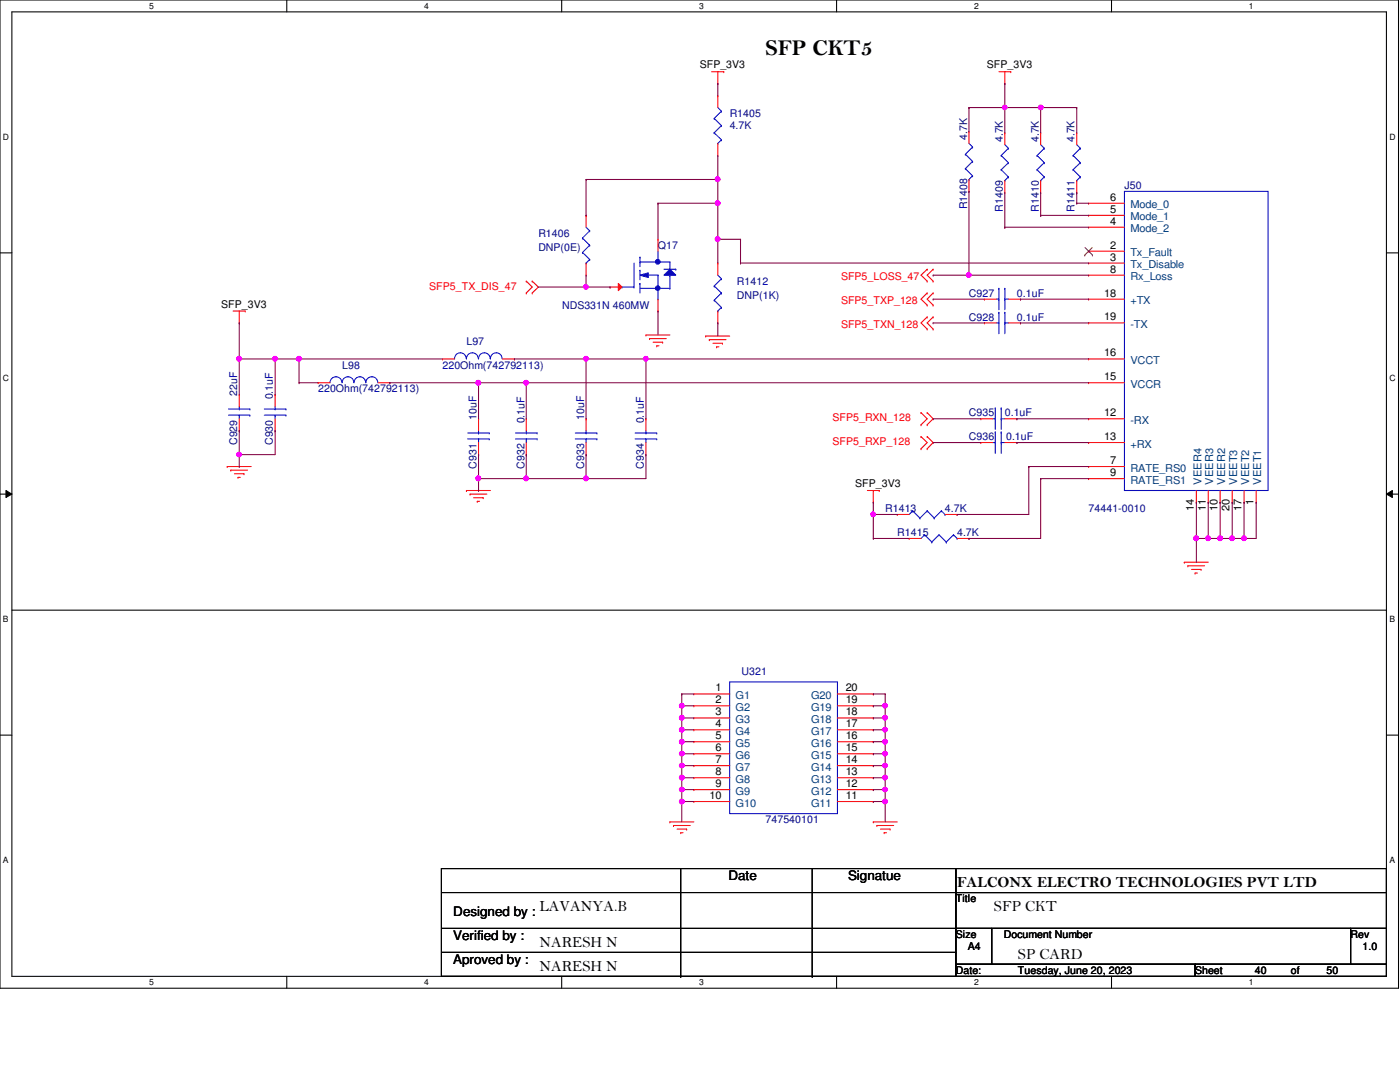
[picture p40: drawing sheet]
<svg xmlns="http://www.w3.org/2000/svg" width="279mm" height="216mm" viewBox="0 0 279 216" stroke-linecap="round" stroke-linejoin="round" font-family="sans-serif">
<defs><g id="words">
<text font-size="4.5" x="152.8" y="11">SFP CKT5</text>
<g font-size="3.1">
<text x="191" y="177">FALCONX ELECTRO TECHNOLOGIES PVT LTD</text>
<text x="107.7" y="181.7">LAVANYA.B</text>
<text x="198.4" y="181.7">SFP CKT</text>
<text x="107.7" y="188.9">NARESH N</text>
<text x="203.2" y="191.3">SP CARD</text>
<text x="107.7" y="193.7">NARESH N</text>
</g>
<g font-size="2.6">
<text x="145.4" y="175.7">Date</text>
<text x="169.2" y="175.7">Signatue</text>
<text x="90.5" y="182.8">Designed by :</text>
<text x="90.5" y="187.6">Verified by :</text>
<text x="90.5" y="192.4">Aproved by :</text>
</g>
<g font-size="2.2">
<text x="221.6" y="40">6</text>
<text x="221.6" y="42.5">5</text>
<text x="221.6" y="44.8">4</text>
<text x="221.6" y="52">3</text>
<text x="221.6" y="49.6">2</text>
<text x="220.4" y="59.2">18</text>
<text x="221.6" y="54.4">8</text>
<text x="220.4" y="63.9">19</text>
<text x="220.4" y="71.1">16</text>
<text x="220.4" y="75.9">15</text>
<text x="220.4" y="83.1">12</text>
<text x="220.4" y="87.8">13</text>
<text x="221.6" y="92.6">7</text>
<text x="221.6" y="95">9</text>
<text x="238.3" y="102" transform="rotate(-90 238.3 102)">14</text>
<text x="240.6" y="102" transform="rotate(-90 240.6 102)">11</text>
<text x="243" y="102" transform="rotate(-90 243 102)">10</text>
<text x="245.4" y="102" transform="rotate(-90 245.4 102)">20</text>
<text x="247.8" y="102" transform="rotate(-90 247.8 102)">17</text>
<text x="250.2" y="100.8" transform="rotate(-90 250.2 100.8)">1</text>
<text x="142.8" y="138">1</text>
<text x="168.8" y="138">20</text>
<text x="142.8" y="140.3">2</text>
<text x="142.8" y="142.7">3</text>
<text x="168.8" y="140.3">19</text>
<text x="168.8" y="142.7">18</text>
<text x="142.8" y="145.1">4</text>
<text x="142.8" y="147.5">5</text>
<text x="142.8" y="149.9">6</text>
<text x="168.8" y="145.1">17</text>
<text x="168.8" y="147.5">16</text>
<text x="168.8" y="149.9">15</text>
<text x="142.8" y="152.3">7</text>
<text x="142.8" y="154.7">8</text>
<text x="168.8" y="152.3">14</text>
<text x="168.8" y="154.7">13</text>
<text x="141.6" y="159.4">10</text>
<text x="142.8" y="157.1">9</text>
<text x="168.8" y="159.4">11</text>
<text x="168.8" y="157.1">12</text>
</g>
<g font-size="2.2" fill="#004080">
<text x="225.6" y="41.6">Mode_0</text>
<text x="225.6" y="44">Mode_1</text>
<text x="225.6" y="46.4">Mode_2</text>
<text x="225.6" y="53.5">Tx_Disable</text>
<text x="225.6" y="51.1">Tx_Fault</text>
<text x="225.6" y="55.9">Rx_Loss</text>
<text x="225.6" y="60.7">+TX</text>
<text x="225.6" y="65.4">-TX</text>
<text x="225.6" y="77.4">VCCR</text>
<text x="225.6" y="72.6">VCCT</text>
<text x="225.6" y="84.6">-RX</text>
<text x="225.6" y="89.3">+RX</text>
<text x="225.6" y="94.1">RATE_RS0</text>
<text x="225.6" y="96.5">RATE_RS1</text>
<text x="239.8" y="96.7" transform="rotate(-90 239.8 96.7)">VEER4</text>
<text x="242.1" y="96.7" transform="rotate(-90 242.1 96.7)">VEER3</text>
<text x="244.5" y="96.7" transform="rotate(-90 244.5 96.7)">VEER2</text>
<text x="246.9" y="96.7" transform="rotate(-90 246.9 96.7)">VEET3</text>
<text x="249.3" y="96.7" transform="rotate(-90 249.3 96.7)">VEET2</text>
<text x="251.7" y="96.7" transform="rotate(-90 251.7 96.7)">VEET1</text>
<text x="146.8" y="139.5">G1</text>
<text x="146.8" y="141.9">G2</text>
<text x="161.9" y="139.5">G20</text>
<text x="161.9" y="141.9">G19</text>
<text x="146.8" y="146.6">G4</text>
<text x="146.8" y="144.3">G3</text>
<text x="146.8" y="149">G5</text>
<text x="161.9" y="144.3">G18</text>
<text x="161.9" y="146.6">G17</text>
<text x="161.9" y="149">G16</text>
<text x="146.8" y="151.4">G6</text>
<text x="146.8" y="153.8">G7</text>
<text x="161.9" y="151.4">G15</text>
<text x="161.9" y="153.8">G14</text>
<text x="146.8" y="156.2">G8</text>
<text x="146.8" y="158.6">G9</text>
<text x="146.8" y="161">G10</text>
<text x="161.9" y="161">G11</text>
<text x="161.9" y="158.6">G12</text>
<text x="161.9" y="156.2">G13</text>
</g>
<g font-size="2.1">
<text x="139.7" y="13.6">SFP_3V3</text>
<text x="197" y="13.6">SFP_3V3</text>
<text x="44.2" y="61.4">SFP_3V3</text>
<text x="170.7" y="97.2">SFP_3V3</text>
<text x="190.8" y="180">Title</text>
<text x="190.8" y="187.2">Size</text>
<text x="193.1" y="189.6">A4</text>
<text x="200.3" y="187.2">Document Number</text>
<text x="269.5" y="187.2">Rev</text>
<text x="271.9" y="189.6">1.0</text>
<text x="190.8" y="194.4">Date:</text>
<text x="203.2" y="194.4">Tuesday, June 20, 2023</text>
<text x="238.5" y="194.4">Sheet</text>
<text x="250.4" y="194.4">40</text>
<text x="257.6" y="194.4">of</text>
<text x="264.8" y="194.4">50</text>
</g>
<g font-size="2.1" fill="#000080">
<text x="145.6" y="23.4">R1405</text>
<text x="145.6" y="25.8">4.7K</text>
<text x="193" y="27.9" transform="rotate(-90 193 27.9)">4.7K</text>
<text x="200.2" y="28.4" transform="rotate(-90 200.2 28.4)">4.7K</text>
<text x="207.3" y="28.4" transform="rotate(-90 207.3 28.4)">4.7K</text>
<text x="214.5" y="28.4" transform="rotate(-90 214.5 28.4)">4.7K</text>
<text x="193" y="41.8" transform="rotate(-90 193 41.8)">R1408</text>
<text x="224.4" y="37.8">J50</text>
<text x="107.4" y="47.3">R1406</text>
<text x="200.2" y="42.2" transform="rotate(-90 200.2 42.2)">R1409</text>
<text x="207.3" y="42.2" transform="rotate(-90 207.3 42.2)">R1410</text>
<text x="214.5" y="42.2" transform="rotate(-90 214.5 42.2)">R1411</text>
<text x="107.4" y="50.2">DNP(0E)</text>
<text x="131.3" y="49.7">Q17</text>
<text x="147.1" y="56.9">R1412</text>
<text x="147.1" y="59.7">DNP(1K)</text>
<text x="193.4" y="59.2">C927</text>
<text x="202.9" y="59.2">0.1uF</text>
<text x="112.2" y="61.6">NDS331N 460MW</text>
<text x="193.4" y="64">C928</text>
<text x="202.9" y="64">0.1uF</text>
<text x="93.1" y="68.8">L97</text>
<text x="68.3" y="73.6">L98</text>
<text x="88.3" y="73.6">220Ohm(742792113)</text>
<text x="47.3" y="79" transform="rotate(-90 47.3 79)">22uF</text>
<text x="54.5" y="79.7" transform="rotate(-90 54.5 79.7)">0.1uF</text>
<text x="63.5" y="78.3">220Ohm(742792113)</text>
<text x="95.1" y="83.8" transform="rotate(-90 95.1 83.8)">10uF</text>
<text x="116.6" y="83.8" transform="rotate(-90 116.6 83.8)">10uF</text>
<text x="193.4" y="83.1">C935</text>
<text x="200.5" y="83.1">0.1uF</text>
<text x="47.3" y="88.8" transform="rotate(-90 47.3 88.8)">C929</text>
<text x="54.5" y="88.8" transform="rotate(-90 54.5 88.8)">C930</text>
<text x="104.6" y="84.5" transform="rotate(-90 104.6 84.5)">0.1uF</text>
<text x="128.5" y="84.5" transform="rotate(-90 128.5 84.5)">0.1uF</text>
<text x="193.4" y="87.9">C936</text>
<text x="200.8" y="87.9">0.1uF</text>
<text x="95.1" y="93.6" transform="rotate(-90 95.1 93.6)">C931</text>
<text x="104.6" y="93.6" transform="rotate(-90 104.6 93.6)">C932</text>
<text x="116.6" y="93.6" transform="rotate(-90 116.6 93.6)">C933</text>
<text x="128.5" y="93.6" transform="rotate(-90 128.5 93.6)">C934</text>
<text x="176.7" y="102.2">R1413</text>
<text x="179.1" y="107">R1415</text>
<text x="188.6" y="102.2">4.7K</text>
<text x="191" y="107">4.7K</text>
<text x="217.3" y="102.2">74441-0010</text>
<text x="148" y="134.7">U321</text>
<text x="152.8" y="164.3">747540101</text>
</g>
<g font-size="2.1" fill="#f00">
<text x="85.7" y="57.8">SFP5_TX_DIS_47</text>
<text x="167.9" y="55.9">SFP5_LOSS_47</text>
<text x="167.9" y="60.7">SFP5_TXP_128</text>
<text x="167.9" y="65.4">SFP5_TXN_128</text>
<text x="166.2" y="84.1">SFP5_RXN_128</text>
<text x="166.2" y="88.9">SFP5_RXP_128</text>
</g>
<g font-size="1.7">
<text x="29.8" y="1.8">5</text>
<text x="84.7" y="1.8">4</text>
<text x="139.5" y="1.8">3</text>
<text x="194.4" y="1.8">2</text>
<text x="249.3" y="1.8">1</text>
<text x=".6" y="27.9">D</text>
<text x="277.3" y="27.9">D</text>
<text x=".6" y="76">C</text>
<text x="277.3" y="76">C</text>
<text x=".6" y="124.2">B</text>
<text x="277.3" y="124.2">B</text>
<text x=".6" y="172.3">A</text>
<text x="277.3" y="172.3">A</text>
<text x="29.8" y="196.6">5</text>
<text x="84.7" y="196.6">4</text>
<text x="139.5" y="196.6">3</text>
<text x="194.4" y="196.6">2</text>
<text x="249.3" y="196.6">1</text>
</g>
</g></defs>
<path d="M0 0h279.1v197.2h-279.1zM2.4 2.4h274.3v192.4h-274.3z" fill="none" stroke="#000" stroke-width=".21"/>
<g fill="#fff">
<path d="M29.8 .3h.9v1.9h-.9z"/>
<path d="M29.8 195.1h.9v1.9h-.9z"/>
</g>
<path d="M57.2 0v2.4M57.2 194.8v2.4" fill="none" stroke="#000" stroke-width=".21"/>
<g fill="#fff">
<path d="M84.7 .3h.9v1.9h-.9z"/>
<path d="M84.7 195.1h.9v1.9h-.9z"/>
</g>
<path d="M112.1 0v2.4M112.1 194.8v2.4" fill="none" stroke="#000" stroke-width=".21"/>
<g fill="#fff">
<path d="M139.5 .3h1v1.9h-1z"/>
<path d="M139.5 195.1h1v1.9h-1z"/>
</g>
<path d="M167 0v2.4M167 194.8v2.4" fill="none" stroke="#000" stroke-width=".21"/>
<g fill="#fff">
<path d="M194.4 .3h.9v1.9h-.9z"/>
<path d="M194.4 195.1h.9v1.9h-.9z"/>
</g>
<path d="M221.8 0v2.4M221.8 194.8v2.4" fill="none" stroke="#000" stroke-width=".21"/>
<g fill="#fff">
<path d="M249.3 .3h.9v1.9h-.9z"/>
<path d="M249.3 195.1h.9v1.9h-.9z"/>
<path d="M.6 26.4h1.2v1.9h-1.2z"/>
<path d="M277.3 26.4h1.2v1.9h-1.2z"/>
<path d="M.6 74.5h1.2v1.9h-1.2z"/>
<path d="M277.3 74.5h1.2v1.9h-1.2z"/>
</g>
<path d="M0 50.5h2.4M276.7 50.5h2.4" fill="none" stroke="#000" stroke-width=".21"/>
<g fill="#fff">
<path d="M.6 122.6h1.1v1.9h-1.1z"/>
<path d="M277.3 122.6h1.1v1.9h-1.1z"/>
</g>
<path d="M0 98.6h2.4M276.7 98.6h2.4" fill="none" stroke="#000" stroke-width=".21"/>
<path d="M1.2 97.9l1.2 .7-1.2 .7zM276.7 98.6l1.2-.7v1.4z" fill="#000"/>
<path d="M1.2 97.9l1.2 .7-1.2 .7zM276.7 98.6l1.2-.7v1.4z" fill="none" stroke="#000" stroke-width=".2"/>
<g fill="#fff">
<path d="M.6 170.7h1.1v1.9h-1.1z"/>
<path d="M277.3 170.7h1.1v1.9h-1.1z"/>
</g>
<g fill="none" stroke="#000" stroke-width=".21">
<path d="M2.4 121.8h274.3M276.7 121.8h.1M0 146.7h2.4M276.7 146.7h2.4M88.1 173.3h102.7v21.5h-102.7zM88.1 178.1h102.7M135.8 173.3v21.5M162.1 173.3v21.5M190.8 173.3h85.9v4.8h-85.9zM190.8 178.1h85.9v7.2h-85.9zM190.8 178.1h.1M88.1 185.3h102.7"/>
<path d="M88.1 190h102.7M135.8 194.8h.1M162.1 194.8h.1M190.8 185.3h7.1v7.1h-7.1zM190.8 192.4h47.7v2.4h-47.7zM190.8 185.3h.1M190.8 190h.1M197.9 185.3h71.6v7.1h-71.6zM238.5 192.4h38.2v2.4h-38.2zM269.5 185.3h7.2v7.1h-7.2z"/>
</g>
<g fill="none" stroke="#f00" stroke-width=".21">
<path d="M142 14.3h2.4M143.3 16.7h.1M143.3 19.1h.1M143.3 14.3v2.4M143.3 19.1v2.4M144.4 14.3h.1M199.3 14.3h2.4M200.5 16.7h.1M200.5 14.3v2.4M201.7 14.3h.1M143.3 31h.1M143.3 28.6v2.4"/>
<path d="M193.4 26.2h.1M193.4 38.2h.1M193.4 26.2v2.4M193.4 35.8v2.4M200.5 26.5h.1M200.5 38.4h.1M200.5 26.5v2.4M200.5 36v2.4M207.7 26.5h.1M207.7 38.4h.1M207.7 26.5v2.4M207.7 36v2.4"/>
<path d="M214.9 26.5h.1M214.9 38.4h.1M214.9 26.5v2.4M214.9 36v2.4M105 56.1h.1M105 58.5h.1M105 56.1l1.2 1.2-1.2 1.2M106.2 58.5h.1M106.2 56.1h.1M106.2 56.1l1.2 1.2-1.2 1.2M117 43h.1M117 54.9h.1"/>
<path d="M117 43v2.3M117 52.5v2.4M143.3 52.5h.1M143.3 52.5v2.4M185 53.7h.1M185 56.1h.1M185 58.5h.1M185 53.7l-1.2 1.2 1.2 1.2M185 58.5l-1.2 1.2 1.2 1.2M186.2 53.7h.1M186.2 56.1h.1M186.2 58.5h.1"/>
<path d="M186.2 53.7l-1.2 1.2 1.2 1.2M186.2 58.5l-1.2 1.2 1.2 1.2M217.3 54.9h.1M217.3 40.6h.1M217.3 43h.1M217.3 45.3h.1M217.3 52.5h.1M217.3 50.1h.1M217.3 59.7h.1M217.3 54.9h7.1M217.3 40.6h7.1M217.3 43h7.1"/>
<path d="M217.3 45.3h7.1M217.3 52.5h7.1M217.3 50.1h7.1M217.3 59.7h7.1M46.5 62.1h2.4M47.8 64.4h.1M47.8 78.8h.1M47.8 62.1v2.3M47.8 78.8v2.4M48.9 62.1h.1M54.9 78.8h.1M54.9 78.8v2.4"/>
<path d="M63.5 76.4h.1M63.5 76.4h2.4M75.4 76.4h2.4M77.8 76.4h.1M88.3 71.6h.1M88.3 71.6h2.4M100.2 71.6h2.5M102.7 71.6h.1M128.9 66.8h.1M128.9 66.8h4.8M129.6 67.6h.1M129.6 67.6h3.4"/>
<path d="M130.3 68.3h1.9M131.1 69h.1M131.1 69h.4M132.2 68.3h.1M140.8 67.1h.1M140.8 67.1h4.8M141.6 67.8h.1M141.6 67.8h3.3M142.3 68.5h1.9M143 69.2h.1M143 69.2h.5M143.3 64.4h.1"/>
<path d="M143.3 62.1v2.3M144.2 68.5h.1M185 60.9h.1M185 63.2h.1M185 65.7h.1M185 63.2l-1.2 1.2 1.2 1.3M186.2 60.9h.1M186.2 63.2h.1M186.2 65.7h.1M186.2 63.2l-1.2 1.2 1.2 1.3M196.5 64.4h.1M196.5 64.4h2.4"/>
<path d="M201.3 64.4h2.4M203.7 64.4h.1M217.3 76.4h.1M217.3 71.6h.1M217.3 64.4h.1M217.3 64.4h7.1M217.3 76.4h7.1M217.3 71.6h7.1M45.3 93.1h.1M45.3 93.1h4.8M46.1 93.8h.1M46.1 93.8h3.3"/>
<path d="M46.8 94.5h1.9M47.5 95.2h.1M47.5 95.2h.5M47.8 85.9h.1M47.8 83.6v2.3M48.7 94.5h.1M54.9 85.9h.1M54.9 83.6v2.3M93.1 97.9h.1M93.1 97.9h4.8M93.8 98.6h.1M93.8 98.6h3.4"/>
<path d="M94.5 99.3h1.9M95.5 83.6h.1M95.5 90.7h.1M95.5 83.6v2.3M95.5 88.3v2.4M96.4 99.3h.1M105 83.6h.1M105 90.7h.1M105 83.6v2.3M105 88.3v2.4M117 83.6h.1M117 90.7h.1"/>
<path d="M117 83.6v2.3M117 88.3v2.4M128.9 83.6h.1M128.9 90.7h.1M128.9 83.6v2.3M128.9 88.3v2.4M173.1 97.9h2.4M174.3 97.9v2.3M175.5 97.9h.1M183.8 82.3h.1M183.8 84.8h.1M183.8 87.1h.1"/>
<path d="M183.8 89.5h.1M183.8 82.3l1.2 1.3-1.2 1.2M183.8 87.1l1.2 1.2-1.2 1.2M185 84.8h.1M185 82.3h.1M185 89.5h.1M185 87.1h.1M185 82.3l1.2 1.3-1.2 1.2M185 87.1l1.2 1.2-1.2 1.2M195.7 83.6h.1M195.7 88.3h.1M195.7 83.6h2.5"/>
<path d="M195.7 88.3h2.5M200.5 83.6h2.4M200.5 88.3h2.4M202.9 83.6h.1M202.9 88.3h.1M217.3 83.6h.1M217.3 88.3h.1M217.3 93.1h.1M217.3 95.5h.1M217.3 93.1h7.1M217.3 83.6h7.1M217.3 88.3h7.1"/>
<path d="M217.3 95.5h7.1M238.8 97.9v2.3M241.1 97.9v2.3M243.5 97.9v2.3M245.9 97.9v2.3M248.3 97.9v2.3M250.7 97.9v2.3M95.2 100h.1M95.2 100h.5M174.3 100.2h.1M179.1 102.7h.1M179.1 102.7h2.3"/>
<path d="M181.4 107.4h.1M181.4 107.4h2.4M188.6 102.7h2.4M191 102.7h.1M191 107.4h2.4M193.4 107.4h.1M236.3 112.2h.1M236.3 112.2h4.8M237.1 112.9h.1M237.1 112.9h3.3M237.8 113.6h1.9M238.5 114.3h.1"/>
<path d="M238.5 114.3h.5M238.8 100.2h.1M239.7 113.6h.1M241.1 100.2h.1M243.5 100.2h.1M245.9 100.2h.1M248.3 100.2h.1M250.7 100.2h.1M138.5 138.5h.1M138.5 138.5h7.1M167.1 138.5h7.2M174.3 138.5h.1"/>
<path d="M138.5 145.6h.1M138.5 140.8h.1M138.5 143.3h.1M138.5 148h.1M138.5 150.4h.1M138.5 152.8h.1M138.5 155.2h.1M138.5 157.6h.1M138.5 159.9h.1M138.5 145.6h7.1M138.5 140.8h7.1M138.5 143.3h7.1"/>
<path d="M138.5 148h7.1M138.5 150.4h7.1M138.5 152.8h7.1M138.5 155.2h7.1M138.5 157.6h7.1M138.5 159.9h7.1M167.1 145.6h7.2M167.1 140.8h7.2M167.1 143.3h7.2M167.1 148h7.2M167.1 150.4h7.2M167.1 152.8h7.2"/>
<path d="M167.1 155.2h7.2M167.1 157.6h7.2M167.1 159.9h7.2M174.3 159.9h.1M174.3 157.6h.1M174.3 140.8h.1M174.3 143.3h.1M174.3 145.6h.1M174.3 148h.1M174.3 150.4h.1M174.3 152.8h.1M174.3 155.2h.1"/>
<path d="M133.7 164h.1M133.7 164h4.8M134.4 164.7h.1M134.4 164.7h3.4M135.1 165.4h1.9M135.8 166.2h.1M135.8 166.2h.5M137 165.4h.1M174.3 164h.1M174.3 164h4.8M175 164.7h.1M175 164.7h3.4"/>
<path d="M175.7 165.4h1.9M176.4 166.2h.1M176.4 166.2h.5M177.6 165.4h.1"/>
</g>
<g fill="none" stroke="#00f" stroke-width=".21">
<path d="M142.5 23.6h.1M142.5 26.5h.1M142.5 23.6l1.5 1.5M142.5 26.5l1.5 1.4M143.3 28.6h.1M143.3 21.5l.7 .7M144 22.2h.1M144 25.1h.1M144 27.9h.1M144 22.2l-1.5 1.4M144 25.1l-1.5 1.4M144 27.9l-.7 .7"/>
<path d="M192.7 30.8h.1M192.7 33.7h.1M192.7 30.8l1.4 1.4M192.7 33.7l1.4 1.4M193.4 35.8h.1M193.4 28.6l.7 .7M194.1 29.3h.1M194.1 32.2h.1M194.1 35.1h.1M194.1 29.3l-1.4 1.5M194.1 32.2l-1.4 1.5M194.1 35.1l-.7 .7"/>
<path d="M199.8 31h.1M199.8 33.9h.1M199.8 31l1.5 1.5M199.8 33.9l1.5 1.4M200.5 36h.1M200.5 28.9l.8 .7M201.3 29.6h.1M201.3 32.5h.1M201.3 35.3h.1M201.3 29.6l-1.5 1.4M201.3 32.5l-1.5 1.4M201.3 35.3l-.8 .7"/>
<path d="M207 31h.1M207 33.9h.1M207 31l1.4 1.5M207 33.9l1.4 1.4M207.7 36h.1M207.7 28.9l.7 .7M208.4 29.6h.1M208.4 32.5h.1M208.4 35.3h.1M208.4 29.6l-1.4 1.4M208.4 32.5l-1.4 1.4M208.4 35.3l-.7 .7"/>
<path d="M214.2 31h.1M214.2 33.9h.1M214.2 31l1.4 1.5M214.2 33.9l1.4 1.4M214.9 36h.1M214.9 28.9l.7 .7M215.6 29.6h.1M215.6 32.5h.1M215.6 35.3h.1M215.6 29.6l-1.4 1.4M215.6 32.5l-1.4 1.4M215.6 35.3l-.7 .7"/>
<path d="M224.4 38.2h28.7v59.7h-28.7zM116.2 47.5h.1M116.2 50.4h.1M116.2 47.5l1.5 1.4M116.2 50.4l1.5 1.4M117 52.5h.1M117 45.3l.7 .8M117.7 46.1h.1M117.7 48.9h.1M117.7 51.8h.1M117.7 46.1l-1.5 1.4M117.7 48.9l-1.5 1.5"/>
<path d="M117.7 51.8l-.7 .7M142.5 57.1h.1M142.5 59.9h.1M142.5 57.1l1.5 1.4M142.5 59.9l1.5 1.4M143.3 54.9l.7 .7M144 55.6h.1M144 58.5h.1M144 55.6l-1.5 1.5M144 58.5l-1.5 1.4M65.9 76.4a1.19 1.19 0 0 1 1.2-1.2 1.19 1.19 0 0 1 1.1 1.2M68.3 76.4a1.16 1.16 0 0 1 1.1-1.2 1.16 1.16 0 0 1 1.2 1.2"/>
<path d="M70.7 76.4a1.16 1.16 0 0 1 1.1-1.2 1.16 1.16 0 0 1 1.2 1.2M73 76.4a1.19 1.19 0 0 1 1.2-1.2 1.19 1.19 0 0 1 1.2 1.2M93 71.6a1.17 1.17 0 0 0-1.1-1.2 1.17 1.17 0 0 0-1.2 1.2M95.5 71.6a1.19 1.19 0 0 0-1.2-1.2 1.19 1.19 0 0 0-1.2 1.2M97.8 71.6a1.17 1.17 0 0 0-1.2-1.2 1.17 1.17 0 0 0-1.1 1.2M100.2 71.6a1.17 1.17 0 0 0-1.2-1.2 1.17 1.17 0 0 0-1.1 1.2M143.3 62.1h.1M144 61.3h.1M144 61.3l-.7 .8M198.9 64.4h.4M199.3 64.4h.1M199.3 62.3h.1"/>
<path d="M199.3 62.3v4.3M200.5 62.3h.1M200.5 64.4h.1M200.5 64.4h.8M200.5 62.3v4.3M45.6 82.8h4.3M45.6 81.6h4.3M47.8 81.6h.1M47.8 82.8h.1M47.8 81.2v.4M47.8 82.8v.8M49.9 82.8h.1"/>
<path d="M49.9 81.6h.1M52.7 82.8h4.4M52.7 81.6h4.4M54.9 81.6h.1M54.9 82.8h.1M54.9 81.2v.4M54.9 82.8v.8M57.1 82.8h.1M57.1 81.6h.1M93.3 87.6h4.3M93.3 86.4h4.3M95.5 86.4h.1"/>
<path d="M95.5 87.6h.1M95.5 85.9v.5M95.5 87.6v.7M97.6 87.6h.1M97.6 86.4h.1M102.9 87.6h4.3M102.9 86.4h4.3M105 86.4h.1M105 87.6h.1M105 85.9v.5M105 87.6v.7M107.2 87.6h.1"/>
<path d="M107.2 86.4h.1M114.8 87.6h4.3M114.8 86.4h4.3M117 86.4h.1M117 87.6h.1M117 85.9v.5M117 87.6v.7M119.1 87.6h.1M119.1 86.4h.1M126.7 87.6h4.4M126.7 86.4h4.4M128.9 86.4h.1"/>
<path d="M128.9 87.6h.1M128.9 85.9v.5M128.9 87.6v.7M131.1 87.6h.1M131.1 86.4h.1M198.2 83.6h.4M198.2 88.3h.4M198.6 83.6h.1M198.6 81.4h.1M198.6 88.3h.1M198.6 86.2h.1M198.6 81.4v4.3"/>
<path d="M198.6 86.2v4.3M199.8 81.4h.1M199.8 83.6h.1M199.8 86.2h.1M199.8 88.3h.1M199.8 83.6h.7M199.8 81.4v4.3M199.8 86.2v4.3M199.8 88.3h.7M182.2 101.9h.1M182.2 101.9l-.8 .8M182.2 101.9l1.4 1.5"/>
<path d="M183.6 103.4h.1M184.5 106.7h.1M184.5 106.7l-.7 .7M184.5 106.7l1.5 1.5M185 101.9h.1M185 101.9l-1.4 1.5M185 101.9l1.4 1.5M186 108.2h.1M186.4 103.4h.1M187.4 106.7h.1M187.4 106.7l-1.4 1.5M187.4 106.7l1.4 1.5"/>
<path d="M187.9 101.9h.1M187.9 101.9l-1.5 1.5M187.9 101.9l.7 .8M188.6 102.7h.1M188.8 108.2h.1M190.3 106.7h.1M190.3 106.7l-1.5 1.5M190.3 106.7l.7 .7M191 107.4h.1M145.6 136.1h21.5v26.2h-21.5z"/>
</g>
<path d="M216.5 50.9h.1M216.5 49.4l1.5 1.5M218 49.4l-1.5 1.5M218 50.9h.1" fill="none" stroke="#804000" stroke-width=".2"/>
<path d="M133.7 53.7l1.2 1.2h-2.4z" fill="#00f"/>
<g fill="none" stroke="#00f" stroke-width=".21">
<path d="M124.1 57.3h.1M124.1 57.3h2.4M126.5 57.3h.1M126.5 52.5v4.8M127.7 56.6h.1M127.7 53.9h.1M127.7 51.3h.1M127.7 52.3h.1M127.7 51.3v1.9M127.7 53.9v1.9M127.7 56.6v1.9M127.7 57.5h6"/>
<path d="M127.7 52.3h6M128.9 54.9h2.4M131.3 52.3h.1M131.3 54.9h.1M131.3 59.7h.1M131.3 50.1v2.2M131.3 54.9v4.8M132.5 53.7h2.4M133.7 53.7l1.2 1.2h-2.4zM133.7 57.5h.1M133.7 54.9h.1M133.7 52.3h.1"/>
<path d="M133.7 52.3v1.4M133.7 54.9v2.6M134.9 53.7h.1"/>
</g>
<path d="M127.7 54.9l1.7-.5v1z" fill="#00f"/>
<path d="M127.7 54.9l1.7-.5v1z" fill="none" stroke="#00f" stroke-width=".21"/>
<circle cx="131.3" cy="52.2" r=".47" fill="#00f"/>
<circle cx="131.3" cy="52.2" r=".47" fill="none" stroke="#00f" stroke-width=".21"/>
<circle cx="131.3" cy="57.5" r=".46" fill="#00f"/>
<circle cx="131.3" cy="57.5" r=".46" fill="none" stroke="#00f" stroke-width=".21"/>
<path d="M131.3 47.8h.1M131.3 47.8v2.3" fill="none" stroke="#f00" stroke-width=".21"/>
<path d="M123.4 56.6l.7 .7-.7 .7z" fill="#f00"/>
<path d="M121.8 57.3h.1M121.8 57.3h2.3M123.4 56.6l.7 .7-.7 .7zM131.3 59.7v2.4M196.5 59.7h.1M196.5 59.7h2.4M201.3 59.7h2.4M203.7 59.7h.1M131.3 62.1h.1" fill="none" stroke="#f00" stroke-width=".21"/>
<path d="M198.9 59.7h.4M199.3 59.7h.1M199.3 57.5h.1M199.3 57.5v4.3M200.5 57.5h.1M200.5 59.7h.1M200.5 59.7h.8M200.5 57.5v4.3" fill="none" stroke="#00f" stroke-width=".21"/>
<path d="M143.3 16.7h.1M143.3 16.7v2.4M193.4 21.5h.1M193.4 21.5h21.5M193.4 21.5v4.7M200.5 21.5h.1M200.5 21.5v5M207.7 21.5h.1" fill="none" stroke="#800040" stroke-width=".21"/>
<circle cx="207.7" cy="21.4" r=".46" fill="#f0f"/>
<circle cx="207.7" cy="21.4" r=".46" fill="none" stroke="#f0f" stroke-width=".21"/>
<path d="M143.3 35.8h.1M143.3 31v4.8M207.7 21.5h.1M207.7 21.5v5M214.9 21.5h.1M214.9 21.5v5M131.3 40.6h.1M131.3 40.6v7.2M131.3 40.6h12" fill="none" stroke="#800040" stroke-width=".21"/>
<circle cx="143.2" cy="40.6" r=".47" fill="#f0f"/>
<circle cx="143.2" cy="40.6" r=".47" fill="none" stroke="#f0f" stroke-width=".21"/>
<path d="M193.4 38.2h.1M193.4 38.2v16.7M143.3 40.6h.1M143.3 40.6v7.2" fill="none" stroke="#800040" stroke-width=".21"/>
<circle cx="193.3" cy="54.9" r=".45" fill="#f0f"/>
<circle cx="193.3" cy="54.9" r=".45" fill="none" stroke="#f0f" stroke-width=".21"/>
<path d="M214.9 38.4h.1M214.9 38.4v2.2M107.4 57.3h9.6M117 57.3h.1M143.3 47.8h.1M143.3 47.8v4.7M214.9 40.6h.1M214.9 40.6h2.4" fill="none" stroke="#800040" stroke-width=".21"/>
<circle cx="143.2" cy="47.7" r=".47" fill="#f0f"/>
<circle cx="143.2" cy="47.7" r=".47" fill="none" stroke="#f0f" stroke-width=".21"/>
<g fill="none" stroke="#800040" stroke-width=".21">
<path d="M143.3 47.8h.1M143.3 47.8h4.5M147.8 47.8h.1M147.8 52.5h.1M147.8 47.8v4.7M147.8 52.5h69.5M186.2 54.9h.1M186.2 59.7h.1M186.2 54.9h31.1M186.2 59.7h10.3M193.4 54.9h.1M203.7 59.7h.1"/>
<path d="M203.7 59.7h13.6M47.8 71.6h.1M47.8 71.6h7.1M47.8 71.6v7.2M131.3 62.1h.1M131.3 62.1v4.7M143.3 64.4h.1M143.3 64.4v2.7M186.2 64.4h.1M186.2 64.4h10.3M203.7 64.4h.1M203.7 64.4h13.6"/>
</g>
<circle cx="47.7" cy="71.6" r=".47" fill="#f0f"/>
<circle cx="47.7" cy="71.6" r=".47" fill="none" stroke="#f0f" stroke-width=".21"/>
<path d="M54.9 71.6h.1M54.9 71.6h4.8M54.9 71.6v7.2" fill="none" stroke="#800040" stroke-width=".21"/>
<circle cx="54.9" cy="71.6" r=".46" fill="#f0f"/>
<circle cx="54.9" cy="71.6" r=".46" fill="none" stroke="#f0f" stroke-width=".21"/>
<path d="M59.7 71.6h.1M59.7 71.6v4.8M59.7 71.6h28.6" fill="none" stroke="#800040" stroke-width=".21"/>
<circle cx="59.6" cy="71.6" r=".47" fill="#f0f"/>
<circle cx="59.6" cy="71.6" r=".47" fill="none" stroke="#f0f" stroke-width=".21"/>
<path d="M102.7 71.6h.1M102.7 71.6h26.2M117 71.6h.1M117 71.6v12" fill="none" stroke="#800040" stroke-width=".21"/>
<circle cx="116.9" cy="71.6" r=".46" fill="#f0f"/>
<circle cx="116.9" cy="71.6" r=".46" fill="none" stroke="#f0f" stroke-width=".21"/>
<path d="M128.9 71.6h.1M128.9 71.6v12M128.9 71.6h88.4" fill="none" stroke="#800040" stroke-width=".21"/>
<circle cx="128.9" cy="71.6" r=".46" fill="#f0f"/>
<circle cx="128.9" cy="71.6" r=".46" fill="none" stroke="#f0f" stroke-width=".21"/>
<path d="M59.7 76.4h.1M59.7 76.4h3.8M77.8 76.4h.1M77.8 76.4h17.7M95.5 76.4h.1M95.5 76.4v7.2" fill="none" stroke="#800040" stroke-width=".21"/>
<circle cx="95.5" cy="76.4" r=".47" fill="#f0f"/>
<circle cx="95.5" cy="76.4" r=".47" fill="none" stroke="#f0f" stroke-width=".21"/>
<path d="M95.5 76.4h.1M95.5 76.4h121.8M105 76.4h.1M105 76.4v7.2" fill="none" stroke="#800040" stroke-width=".21"/>
<circle cx="105" cy="76.4" r=".46" fill="#f0f"/>
<circle cx="105" cy="76.4" r=".46" fill="none" stroke="#f0f" stroke-width=".21"/>
<path d="M47.8 85.9h.1M47.8 90.7h.1M47.8 85.9v4.8M54.9 85.9h.1M54.9 85.9v4.8h-7.1" fill="none" stroke="#800040" stroke-width=".21"/>
<circle cx="47.7" cy="90.7" r=".46" fill="#f0f"/>
<circle cx="47.7" cy="90.7" r=".46" fill="none" stroke="#f0f" stroke-width=".21"/>
<g fill="none" stroke="#800040" stroke-width=".21">
<path d="M47.8 93.1h.1M47.8 90.7v2.4M95.5 90.7h.1M95.5 97.9h.1M95.5 90.7v7.2M105 90.7h.1M105 90.7v4.8M117 90.7h.1M117 90.7v4.8M128.9 90.7h.1M128.9 90.7v4.8M186.2 83.6h.1"/>
<path d="M186.2 83.6h9.5M202.9 83.6h.1M202.9 83.6h14.4"/>
</g>
<circle cx="95.5" cy="95.5" r=".47" fill="#f0f"/>
<circle cx="95.5" cy="95.5" r=".47" fill="none" stroke="#f0f" stroke-width=".21"/>
<path d="M95.5 95.5h.1M95.5 95.5h21.5M105 95.5h.1" fill="none" stroke="#800040" stroke-width=".21"/>
<circle cx="116.9" cy="95.5" r=".46" fill="#f0f"/>
<circle cx="116.9" cy="95.5" r=".46" fill="none" stroke="#f0f" stroke-width=".21"/>
<circle cx="105" cy="95.5" r=".46" fill="#f0f"/>
<circle cx="105" cy="95.5" r=".46" fill="none" stroke="#f0f" stroke-width=".21"/>
<path d="M117 95.5h.1M117 95.5h11.9M186.2 88.3h.1M186.2 88.3h9.5M202.9 88.3h.1M202.9 88.3h14.4M205.3 93.1h.1M205.3 93.1v9.6M205.3 93.1h12M174.3 100.2h.1M174.3 100.2v2.5" fill="none" stroke="#800040" stroke-width=".21"/>
<circle cx="174.3" cy="102.6" r=".45" fill="#f0f"/>
<circle cx="174.3" cy="102.6" r=".45" fill="none" stroke="#f0f" stroke-width=".21"/>
<path d="M238.8 100.2h.1M238.8 100.2v7.2" fill="none" stroke="#800040" stroke-width=".21"/>
<circle cx="238.7" cy="107.4" r=".47" fill="#f0f"/>
<circle cx="238.7" cy="107.4" r=".47" fill="none" stroke="#f0f" stroke-width=".21"/>
<path d="M241.1 100.2h.1M241.1 100.2v7.2" fill="none" stroke="#800040" stroke-width=".21"/>
<circle cx="241.1" cy="107.4" r=".46" fill="#f0f"/>
<circle cx="241.1" cy="107.4" r=".46" fill="none" stroke="#f0f" stroke-width=".21"/>
<path d="M245.9 100.2h.1M245.9 100.2v7.2" fill="none" stroke="#800040" stroke-width=".21"/>
<circle cx="245.9" cy="107.4" r=".46" fill="#f0f"/>
<circle cx="245.9" cy="107.4" r=".46" fill="none" stroke="#f0f" stroke-width=".21"/>
<path d="M248.3 100.2h.1M248.3 100.2v7.2" fill="none" stroke="#800040" stroke-width=".21"/>
<circle cx="248.2" cy="107.4" r=".46" fill="#f0f"/>
<circle cx="248.2" cy="107.4" r=".46" fill="none" stroke="#f0f" stroke-width=".21"/>
<g fill="none" stroke="#800040" stroke-width=".21">
<path d="M174.3 102.7h.1M174.3 102.7h4.8M191 102.7h.1M191 102.7h14.3M238.8 107.4h.1M238.8 107.4h2.3M238.8 107.4v4.8M245.9 107.4h.1M248.3 107.4h.1M250.7 100.2h.1M250.7 100.2v7.2h-4.8M136.1 138.5h.1"/>
<path d="M136.1 138.5v2.3"/>
</g>
<circle cx="136.1" cy="140.8" r=".46" fill="#f0f"/>
<circle cx="136.1" cy="140.8" r=".46" fill="none" stroke="#f0f" stroke-width=".21"/>
<path d="M136.1 138.5h.1M136.1 138.5h2.4M174.3 138.5h.1M174.3 138.5h2.4M176.7 138.5h.1M176.7 138.5v2.3h-2.4M136.1 140.8h.1M136.1 140.8v2.5M136.1 140.8h2.4M174.3 140.8h.1" fill="none" stroke="#800040" stroke-width=".21"/>
<circle cx="176.6" cy="140.8" r=".45" fill="#f0f"/>
<circle cx="176.6" cy="140.8" r=".45" fill="none" stroke="#f0f" stroke-width=".21"/>
<path d="M136.1 143.3h.1M136.1 143.3v2.3M136.1 143.3h2.4M176.7 140.8h.1M176.7 140.8v2.5" fill="none" stroke="#800040" stroke-width=".21"/>
<circle cx="136.1" cy="143.2" r=".47" fill="#f0f"/>
<circle cx="136.1" cy="143.2" r=".47" fill="none" stroke="#f0f" stroke-width=".21"/>
<path d="M174.3 143.3h.1M174.3 143.3h2.4" fill="none" stroke="#800040" stroke-width=".21"/>
<circle cx="176.6" cy="143.2" r=".46" fill="#f0f"/>
<circle cx="176.6" cy="143.2" r=".46" fill="none" stroke="#f0f" stroke-width=".21"/>
<path d="M136.1 145.6h.1M136.1 145.6v2.4M136.1 145.6h2.4M176.7 143.3h.1M176.7 143.3v2.3" fill="none" stroke="#800040" stroke-width=".21"/>
<circle cx="136.1" cy="145.6" r=".46" fill="#f0f"/>
<circle cx="136.1" cy="145.6" r=".46" fill="none" stroke="#f0f" stroke-width=".21"/>
<path d="M174.3 145.6h.1M174.3 145.6h2.4" fill="none" stroke="#800040" stroke-width=".21"/>
<circle cx="176.6" cy="145.6" r=".45" fill="#f0f"/>
<circle cx="176.6" cy="145.6" r=".45" fill="none" stroke="#f0f" stroke-width=".21"/>
<path d="M136.1 148h.1M136.1 148h2.4M136.1 148v2.4M176.7 145.6h.1M176.7 145.6v2.4" fill="none" stroke="#800040" stroke-width=".21"/>
<circle cx="136.1" cy="150.4" r=".46" fill="#f0f"/>
<circle cx="136.1" cy="150.4" r=".46" fill="none" stroke="#f0f" stroke-width=".21"/>
<circle cx="136.1" cy="148" r=".47" fill="#f0f"/>
<circle cx="136.1" cy="148" r=".47" fill="none" stroke="#f0f" stroke-width=".21"/>
<path d="M174.3 148h.1M174.3 148h2.4M176.7 148h.1M176.7 148v2.4" fill="none" stroke="#800040" stroke-width=".21"/>
<circle cx="176.6" cy="150.4" r=".45" fill="#f0f"/>
<circle cx="176.6" cy="150.4" r=".45" fill="none" stroke="#f0f" stroke-width=".21"/>
<circle cx="176.6" cy="148" r=".46" fill="#f0f"/>
<circle cx="176.6" cy="148" r=".46" fill="none" stroke="#f0f" stroke-width=".21"/>
<path d="M136.1 150.4h.1M136.1 150.4h2.4M136.1 150.4v2.4" fill="none" stroke="#800040" stroke-width=".21"/>
<circle cx="136.1" cy="152.8" r=".46" fill="#f0f"/>
<circle cx="136.1" cy="152.8" r=".46" fill="none" stroke="#f0f" stroke-width=".21"/>
<path d="M136.1 152.8h.1M136.1 152.8h2.4M136.1 152.8v2.4M174.3 150.4h.1M174.3 152.8h.1M174.3 150.4h2.4M176.7 150.4h.1M176.7 150.4v2.4h-2.4" fill="none" stroke="#800040" stroke-width=".21"/>
<circle cx="176.6" cy="152.8" r=".45" fill="#f0f"/>
<circle cx="176.6" cy="152.8" r=".45" fill="none" stroke="#f0f" stroke-width=".21"/>
<path d="M136.1 155.2h.1M136.1 155.2v2.4M176.7 152.8h.1M176.7 152.8v2.4" fill="none" stroke="#800040" stroke-width=".21"/>
<circle cx="136.1" cy="157.5" r=".46" fill="#f0f"/>
<circle cx="136.1" cy="157.5" r=".46" fill="none" stroke="#f0f" stroke-width=".21"/>
<circle cx="136.1" cy="155.1" r=".47" fill="#f0f"/>
<circle cx="136.1" cy="155.1" r=".47" fill="none" stroke="#f0f" stroke-width=".21"/>
<path d="M136.1 155.2h.1M136.1 155.2h2.4M174.3 155.2h.1M174.3 155.2h2.4" fill="none" stroke="#800040" stroke-width=".21"/>
<circle cx="176.6" cy="155.1" r=".46" fill="#f0f"/>
<circle cx="176.6" cy="155.1" r=".46" fill="none" stroke="#f0f" stroke-width=".21"/>
<path d="M136.1 157.6h.1M136.1 157.6v2.3M136.1 157.6h2.4M174.3 157.6h.1M176.7 155.2h.1M176.7 155.2v2.4h-2.4" fill="none" stroke="#800040" stroke-width=".21"/>
<circle cx="176.6" cy="157.5" r=".45" fill="#f0f"/>
<circle cx="176.6" cy="157.5" r=".45" fill="none" stroke="#f0f" stroke-width=".21"/>
<path d="M136.1 159.9h.1M136.1 159.9v4.1M136.1 159.9h2.4M176.7 157.6h.1M176.7 157.6v2.3" fill="none" stroke="#800040" stroke-width=".21"/>
<circle cx="136.1" cy="159.9" r=".47" fill="#f0f"/>
<circle cx="136.1" cy="159.9" r=".47" fill="none" stroke="#f0f" stroke-width=".21"/>
<path d="M174.3 159.9h.1M174.3 159.9h2.4" fill="none" stroke="#800040" stroke-width=".21"/>
<circle cx="176.6" cy="159.9" r=".46" fill="#f0f"/>
<circle cx="176.6" cy="159.9" r=".46" fill="none" stroke="#f0f" stroke-width=".21"/>
<g fill="none" stroke="#800040" stroke-width=".21">
<path d="M47.8 64.4h.1M47.8 64.4v7.2M207.7 95.5h.1M207.7 95.5h9.6M207.7 95.5v11.9h-14.3M174.3 102.7h.1M174.3 107.4h.1M174.3 107.4h7.1M174.3 102.7v4.7M193.4 107.4h.1M243.5 100.2h.1M243.5 100.2v7.2"/>
<path d="M176.7 159.9h.1M176.7 159.9v4.1"/>
</g>
<circle cx="243.5" cy="107.4" r=".47" fill="#f0f"/>
<circle cx="243.5" cy="107.4" r=".47" fill="none" stroke="#f0f" stroke-width=".21"/>
<g fill="none" stroke="#800040" stroke-width=".21">
<path d="M117 35.8v7.2M200.5 38.4v6.9M207.7 38.4v4.6M117 43h.1M117 57.3h.1M117 54.9v2.4M117 57.3h4.8M121.8 57.3h.1M200.5 45.3h.1M200.5 45.3h16.8M207.7 43h.1M207.7 43h9.6"/>
<path d="M241.1 107.4h.1M241.1 107.4h4.8M243.5 107.4h.1"/>
</g>
<circle cx="116.9" cy="57.3" r=".45" fill="#f0f"/>
<circle cx="116.9" cy="57.3" r=".45" fill="none" stroke="#f0f" stroke-width=".21"/>
<path d="M117 35.8h.1M117 35.8h26.3" fill="none" stroke="#800040" stroke-width=".21"/>
<circle cx="143.2" cy="35.8" r=".47" fill="#f0f"/>
<circle cx="143.2" cy="35.8" r=".47" fill="none" stroke="#f0f" stroke-width=".21"/>
<path d="M200.5 16.7h.1M200.5 16.7v4.8M143.3 35.8v4.8M143.3 40.6h.1" fill="none" stroke="#800040" stroke-width=".21"/>
<circle cx="200.5" cy="21.4" r=".45" fill="#f0f"/>
<circle cx="200.5" cy="21.4" r=".45" fill="none" stroke="#f0f" stroke-width=".21"/>
<circle cx="207.7" cy="21.4" r=".46" fill="#f0f"/>
<circle cx="207.7" cy="21.4" r=".46" fill="none" stroke="#f0f" stroke-width=".21"/>
<circle cx="143.2" cy="40.6" r=".47" fill="#f0f"/>
<circle cx="143.2" cy="40.6" r=".47" fill="none" stroke="#f0f" stroke-width=".21"/>
<circle cx="193.3" cy="54.9" r=".45" fill="#f0f"/>
<circle cx="193.3" cy="54.9" r=".45" fill="none" stroke="#f0f" stroke-width=".21"/>
<circle cx="143.2" cy="47.7" r=".47" fill="#f0f"/>
<circle cx="143.2" cy="47.7" r=".47" fill="none" stroke="#f0f" stroke-width=".21"/>
<circle cx="47.7" cy="71.6" r=".47" fill="#f0f"/>
<circle cx="47.7" cy="71.6" r=".47" fill="none" stroke="#f0f" stroke-width=".21"/>
<circle cx="54.9" cy="71.6" r=".46" fill="#f0f"/>
<circle cx="54.9" cy="71.6" r=".46" fill="none" stroke="#f0f" stroke-width=".21"/>
<circle cx="59.6" cy="71.6" r=".47" fill="#f0f"/>
<circle cx="59.6" cy="71.6" r=".47" fill="none" stroke="#f0f" stroke-width=".21"/>
<circle cx="116.9" cy="71.6" r=".46" fill="#f0f"/>
<circle cx="116.9" cy="71.6" r=".46" fill="none" stroke="#f0f" stroke-width=".21"/>
<circle cx="128.9" cy="71.6" r=".46" fill="#f0f"/>
<circle cx="128.9" cy="71.6" r=".46" fill="none" stroke="#f0f" stroke-width=".21"/>
<circle cx="95.5" cy="76.4" r=".47" fill="#f0f"/>
<circle cx="95.5" cy="76.4" r=".47" fill="none" stroke="#f0f" stroke-width=".21"/>
<circle cx="105" cy="76.4" r=".46" fill="#f0f"/>
<circle cx="105" cy="76.4" r=".46" fill="none" stroke="#f0f" stroke-width=".21"/>
<circle cx="47.7" cy="90.7" r=".46" fill="#f0f"/>
<circle cx="47.7" cy="90.7" r=".46" fill="none" stroke="#f0f" stroke-width=".21"/>
<circle cx="95.5" cy="95.5" r=".47" fill="#f0f"/>
<circle cx="95.5" cy="95.5" r=".47" fill="none" stroke="#f0f" stroke-width=".21"/>
<circle cx="116.9" cy="95.5" r=".46" fill="#f0f"/>
<circle cx="116.9" cy="95.5" r=".46" fill="none" stroke="#f0f" stroke-width=".21"/>
<circle cx="105" cy="95.5" r=".46" fill="#f0f"/>
<circle cx="105" cy="95.5" r=".46" fill="none" stroke="#f0f" stroke-width=".21"/>
<circle cx="174.3" cy="102.6" r=".45" fill="#f0f"/>
<circle cx="174.3" cy="102.6" r=".45" fill="none" stroke="#f0f" stroke-width=".21"/>
<circle cx="238.7" cy="107.4" r=".47" fill="#f0f"/>
<circle cx="238.7" cy="107.4" r=".47" fill="none" stroke="#f0f" stroke-width=".21"/>
<circle cx="241.1" cy="107.4" r=".46" fill="#f0f"/>
<circle cx="241.1" cy="107.4" r=".46" fill="none" stroke="#f0f" stroke-width=".21"/>
<circle cx="245.9" cy="107.4" r=".46" fill="#f0f"/>
<circle cx="245.9" cy="107.4" r=".46" fill="none" stroke="#f0f" stroke-width=".21"/>
<circle cx="248.2" cy="107.4" r=".46" fill="#f0f"/>
<circle cx="248.2" cy="107.4" r=".46" fill="none" stroke="#f0f" stroke-width=".21"/>
<circle cx="136.1" cy="140.8" r=".46" fill="#f0f"/>
<circle cx="136.1" cy="140.8" r=".46" fill="none" stroke="#f0f" stroke-width=".21"/>
<circle cx="176.6" cy="140.8" r=".45" fill="#f0f"/>
<circle cx="176.6" cy="140.8" r=".45" fill="none" stroke="#f0f" stroke-width=".21"/>
<circle cx="136.1" cy="143.2" r=".47" fill="#f0f"/>
<circle cx="136.1" cy="143.2" r=".47" fill="none" stroke="#f0f" stroke-width=".21"/>
<circle cx="176.6" cy="143.2" r=".46" fill="#f0f"/>
<circle cx="176.6" cy="143.2" r=".46" fill="none" stroke="#f0f" stroke-width=".21"/>
<circle cx="136.1" cy="145.6" r=".46" fill="#f0f"/>
<circle cx="136.1" cy="145.6" r=".46" fill="none" stroke="#f0f" stroke-width=".21"/>
<circle cx="176.6" cy="145.6" r=".45" fill="#f0f"/>
<circle cx="176.6" cy="145.6" r=".45" fill="none" stroke="#f0f" stroke-width=".21"/>
<circle cx="136.1" cy="150.4" r=".46" fill="#f0f"/>
<circle cx="136.1" cy="150.4" r=".46" fill="none" stroke="#f0f" stroke-width=".21"/>
<circle cx="136.1" cy="148" r=".47" fill="#f0f"/>
<circle cx="136.1" cy="148" r=".47" fill="none" stroke="#f0f" stroke-width=".21"/>
<circle cx="176.6" cy="150.4" r=".45" fill="#f0f"/>
<circle cx="176.6" cy="150.4" r=".45" fill="none" stroke="#f0f" stroke-width=".21"/>
<circle cx="176.6" cy="148" r=".46" fill="#f0f"/>
<circle cx="176.6" cy="148" r=".46" fill="none" stroke="#f0f" stroke-width=".21"/>
<circle cx="136.1" cy="152.8" r=".46" fill="#f0f"/>
<circle cx="136.1" cy="152.8" r=".46" fill="none" stroke="#f0f" stroke-width=".21"/>
<circle cx="176.6" cy="152.8" r=".45" fill="#f0f"/>
<circle cx="176.6" cy="152.8" r=".45" fill="none" stroke="#f0f" stroke-width=".21"/>
<circle cx="136.1" cy="157.5" r=".46" fill="#f0f"/>
<circle cx="136.1" cy="157.5" r=".46" fill="none" stroke="#f0f" stroke-width=".21"/>
<circle cx="136.1" cy="155.1" r=".47" fill="#f0f"/>
<circle cx="136.1" cy="155.1" r=".47" fill="none" stroke="#f0f" stroke-width=".21"/>
<circle cx="176.6" cy="155.1" r=".46" fill="#f0f"/>
<circle cx="176.6" cy="155.1" r=".46" fill="none" stroke="#f0f" stroke-width=".21"/>
<circle cx="176.6" cy="157.5" r=".45" fill="#f0f"/>
<circle cx="176.6" cy="157.5" r=".45" fill="none" stroke="#f0f" stroke-width=".21"/>
<circle cx="136.1" cy="159.9" r=".47" fill="#f0f"/>
<circle cx="136.1" cy="159.9" r=".47" fill="none" stroke="#f0f" stroke-width=".21"/>
<circle cx="176.6" cy="159.9" r=".46" fill="#f0f"/>
<circle cx="176.6" cy="159.9" r=".46" fill="none" stroke="#f0f" stroke-width=".21"/>
<circle cx="243.5" cy="107.4" r=".47" fill="#f0f"/>
<circle cx="243.5" cy="107.4" r=".47" fill="none" stroke="#f0f" stroke-width=".21"/>
<circle cx="116.9" cy="57.3" r=".45" fill="#f0f"/>
<circle cx="116.9" cy="57.3" r=".45" fill="none" stroke="#f0f" stroke-width=".21"/>
<circle cx="143.2" cy="35.8" r=".47" fill="#f0f"/>
<circle cx="143.2" cy="35.8" r=".47" fill="none" stroke="#f0f" stroke-width=".21"/>
<circle cx="200.5" cy="21.4" r=".45" fill="#f0f"/>
<circle cx="200.5" cy="21.4" r=".45" fill="none" stroke="#f0f" stroke-width=".21"/>
<use href="#words"/>
</svg>
